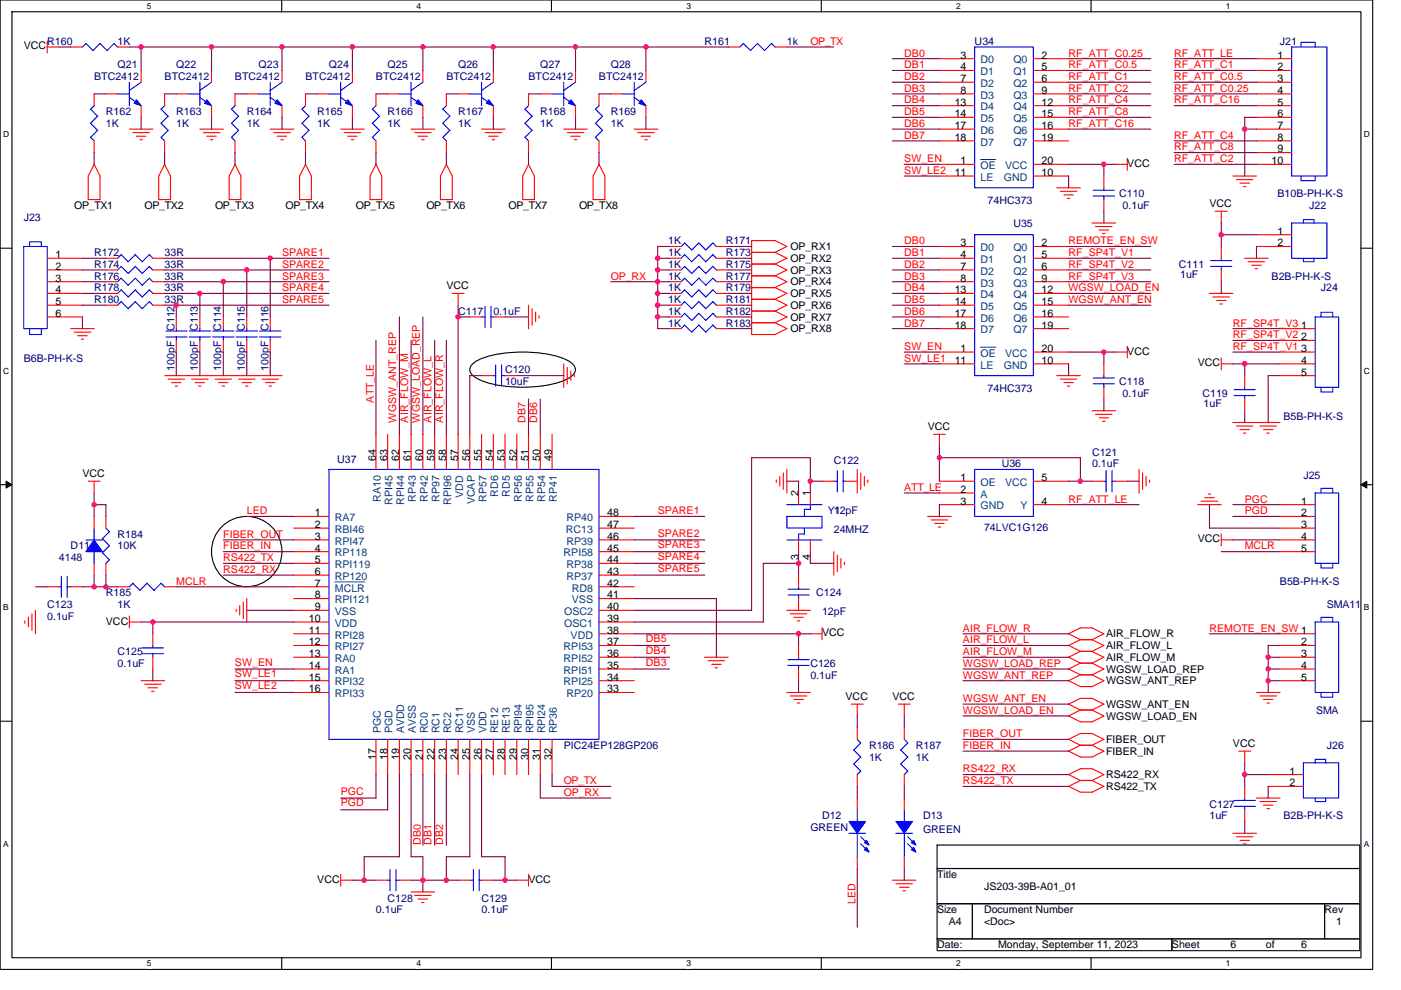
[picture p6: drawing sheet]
<svg xmlns="http://www.w3.org/2000/svg" width="297mm" height="210mm" viewBox="0 0 297 210" stroke-linecap="round" stroke-linejoin="round" font-family="sans-serif">
<defs><g id="words">
<g font-size="2.2">
<text x="5" y="10.5">VCC</text>
<text x="203.7" y="12.4">3</text>
<text x="203.7" y="14.9">4</text>
<text x="203.7" y="17.4">7</text>
<text x="220.8" y="12.4">2</text>
<text x="220.8" y="14.9">5</text>
<text x="220.8" y="17.4">6</text>
<text x="270.9" y="12.4">1</text>
<text x="270.9" y="14.9">2</text>
<text x="270.9" y="17.4">3</text>
<text x="202.4" y="22.4">13</text>
<text x="203.7" y="19.9">8</text>
<text x="220.8" y="19.9">9</text>
<text x="220.8" y="22.4">12</text>
<text x="270.9" y="19.9">4</text>
<text x="270.9" y="22.4">5</text>
<text x="202.4" y="24.9">14</text>
<text x="202.4" y="27.4">17</text>
<text x="202.4" y="29.9">18</text>
<text x="220.8" y="24.9">15</text>
<text x="220.8" y="27.4">16</text>
<text x="220.8" y="29.9">19</text>
<text x="270.9" y="24.9">6</text>
<text x="270.9" y="27.4">7</text>
<text x="270.9" y="29.9">8</text>
<text x="203.7" y="34.8">1</text>
<text x="220.8" y="34.8">20</text>
<text x="239" y="35.4">VCC</text>
<text x="269.6" y="34.8">10</text>
<text x="270.9" y="32.3">9</text>
<text x="202.4" y="37.3">11</text>
<text x="220.8" y="37.3">10</text>
<text x="15.7" y="44.4">OP_TX1</text>
<text x="30.7" y="44.4">OP_TX2</text>
<text x="45.6" y="44.4">OP_TX3</text>
<text x="60.5" y="44.4">OP_TX4</text>
<text x="75.5" y="44.4">OP_TX5</text>
<text x="90.4" y="44.4">OP_TX6</text>
<text x="107.8" y="44.4">OP_TX7</text>
<text x="122.8" y="44.4">OP_TX8</text>
<text x="256.4" y="43.9">VCC</text>
<text x="167.6" y="53.1">OP_RX1</text>
<text x="203.7" y="52.3">3</text>
<text x="220.8" y="52.3">2</text>
<text x="270.9" y="49.8">1</text>
<text x="270.9" y="52.3">2</text>
<text x="11.7" y="54.8">1</text>
<text x="11.7" y="57.2">2</text>
<text x="11.7" y="59.7">3</text>
<text x="167.6" y="55.6">OP_RX2</text>
<text x="167.6" y="58">OP_RX3</text>
<text x="203.7" y="54.8">4</text>
<text x="203.7" y="57.2">7</text>
<text x="203.7" y="59.7">8</text>
<text x="220.8" y="54.8">5</text>
<text x="220.8" y="57.2">6</text>
<text x="220.8" y="59.7">9</text>
<text x="11.7" y="62.2">4</text>
<text x="11.7" y="64.7">5</text>
<text x="94.6" y="61.3">VCC</text>
<text x="167.6" y="60.5">OP_RX4</text>
<text x="167.6" y="63">OP_RX5</text>
<text x="167.6" y="65.5">OP_RX6</text>
<text x="202.4" y="62.2">13</text>
<text x="202.4" y="64.7">14</text>
<text x="220.8" y="62.2">12</text>
<text x="220.8" y="64.7">15</text>
<text x="11.7" y="67.2">6</text>
<text x="167.6" y="68">OP_RX7</text>
<text x="167.6" y="70.5">OP_RX8</text>
<text x="202.4" y="67.2">17</text>
<text x="202.4" y="69.7">18</text>
<text x="220.8" y="67.2">16</text>
<text x="220.8" y="69.7">19</text>
<text x="275.9" y="69.7">1</text>
<text x="202.4" y="77.2">11</text>
<text x="203.7" y="74.7">1</text>
<text x="220.8" y="77.2">10</text>
<text x="220.8" y="74.7">20</text>
<text x="239" y="75.2">VCC</text>
<text x="254" y="77.7">VCC</text>
<text x="275.9" y="72.2">2</text>
<text x="275.9" y="74.7">3</text>
<text x="275.9" y="77.2">4</text>
<text x="275.9" y="79.7">5</text>
<text x="196.7" y="91.1">VCC</text>
<text x="17.5" y="101.1">VCC</text>
<text x="79.7" y="97.8" transform="rotate(-90 79.7 97.8)">64</text>
<text x="82.2" y="97.8" transform="rotate(-90 82.2 97.8)">63</text>
<text x="84.7" y="97.8" transform="rotate(-90 84.7 97.8)">62</text>
<text x="87.1" y="97.8" transform="rotate(-90 87.1 97.8)">61</text>
<text x="89.6" y="97.8" transform="rotate(-90 89.6 97.8)">60</text>
<text x="92.1" y="97.8" transform="rotate(-90 92.1 97.8)">59</text>
<text x="94.6" y="97.8" transform="rotate(-90 94.6 97.8)">58</text>
<text x="97.1" y="97.8" transform="rotate(-90 97.1 97.8)">57</text>
<text x="99.6" y="97.8" transform="rotate(-90 99.6 97.8)">56</text>
<text x="102.1" y="97.8" transform="rotate(-90 102.1 97.8)">55</text>
<text x="104.6" y="97.8" transform="rotate(-90 104.6 97.8)">54</text>
<text x="107.1" y="97.8" transform="rotate(-90 107.1 97.8)">53</text>
<text x="109.6" y="97.8" transform="rotate(-90 109.6 97.8)">52</text>
<text x="112" y="97.8" transform="rotate(-90 112 97.8)">51</text>
<text x="114.5" y="97.8" transform="rotate(-90 114.5 97.8)">50</text>
<text x="117" y="97.8" transform="rotate(-90 117 97.8)">49</text>
<text x="169.3" y="105.3" transform="rotate(-90 169.3 105.3)">2</text>
<text x="171.8" y="105.3" transform="rotate(-90 171.8 105.3)">1</text>
<text x="203.7" y="102">1</text>
<text x="203.7" y="104.5">2</text>
<text x="203.7" y="107">3</text>
<text x="220.8" y="107">4</text>
<text x="220.8" y="102">5</text>
<text x="275.9" y="107">1</text>
<text x="66.8" y="109.5">1</text>
<text x="66.8" y="112">2</text>
<text x="128.7" y="112">47</text>
<text x="128.7" y="109.5">48</text>
<text x="275.9" y="109.5">2</text>
<text x="275.9" y="112">3</text>
<text x="66.8" y="114.5">3</text>
<text x="66.8" y="117">4</text>
<text x="66.8" y="119.5">5</text>
<text x="128.7" y="119.5">44</text>
<text x="128.7" y="117">45</text>
<text x="128.7" y="114.5">46</text>
<text x="169.3" y="118.9" transform="rotate(-90 169.3 118.9)">3</text>
<text x="171.8" y="118.9" transform="rotate(-90 171.8 118.9)">4</text>
<text x="254" y="115">VCC</text>
<text x="275.9" y="114.5">4</text>
<text x="275.9" y="117">5</text>
<text x="66.8" y="122">6</text>
<text x="66.8" y="124.4">7</text>
<text x="128.7" y="124.4">42</text>
<text x="128.7" y="122">43</text>
<text x="65.5" y="131.9">10</text>
<text x="66.8" y="126.9">8</text>
<text x="66.8" y="129.4">9</text>
<text x="128.7" y="131.9">39</text>
<text x="128.7" y="129.4">40</text>
<text x="128.7" y="126.9">41</text>
<text x="22.5" y="132.5">VCC</text>
<text x="65.5" y="134.4">11</text>
<text x="65.5" y="136.9">12</text>
<text x="128.7" y="136.9">37</text>
<text x="128.7" y="134.4">38</text>
<text x="174.3" y="135">VCC</text>
<text x="234.5" y="135.2">AIR_FLOW_R</text>
<text x="234.5" y="137.7">AIR_FLOW_L</text>
<text x="275.9" y="136.9">2</text>
<text x="65.5" y="139.4">13</text>
<text x="65.5" y="141.9">14</text>
<text x="128.7" y="141.9">35</text>
<text x="128.7" y="139.4">36</text>
<text x="234.5" y="140.2">AIR_FLOW_M</text>
<text x="234.5" y="142.7">WGSW_LOAD_REP</text>
<text x="275.9" y="139.4">3</text>
<text x="275.9" y="141.9">4</text>
<text x="65.5" y="144.4">15</text>
<text x="65.5" y="146.9">16</text>
<text x="128.7" y="146.9">33</text>
<text x="128.7" y="144.4">34</text>
<text x="179.3" y="148.4">VCC</text>
<text x="189.2" y="148.4">VCC</text>
<text x="234.5" y="145.2">WGSW_ANT_REP</text>
<text x="275.9" y="144.4">5</text>
<text x="234.5" y="150.2">WGSW_ANT_EN</text>
<text x="234.5" y="152.6">WGSW_LOAD_EN</text>
<text x="79.7" y="161.2" transform="rotate(-90 79.7 161.2)">17</text>
<text x="82.2" y="161.2" transform="rotate(-90 82.2 161.2)">18</text>
<text x="84.7" y="161.2" transform="rotate(-90 84.7 161.2)">19</text>
<text x="87.1" y="161.2" transform="rotate(-90 87.1 161.2)">20</text>
<text x="89.6" y="161.2" transform="rotate(-90 89.6 161.2)">21</text>
<text x="92.1" y="161.2" transform="rotate(-90 92.1 161.2)">22</text>
<text x="94.6" y="161.2" transform="rotate(-90 94.6 161.2)">23</text>
<text x="97.1" y="161.2" transform="rotate(-90 97.1 161.2)">24</text>
<text x="99.6" y="161.2" transform="rotate(-90 99.6 161.2)">25</text>
<text x="102.1" y="161.2" transform="rotate(-90 102.1 161.2)">26</text>
<text x="104.6" y="161.2" transform="rotate(-90 104.6 161.2)">27</text>
<text x="107.1" y="161.2" transform="rotate(-90 107.1 161.2)">28</text>
<text x="109.6" y="161.2" transform="rotate(-90 109.6 161.2)">29</text>
<text x="112" y="161.2" transform="rotate(-90 112 161.2)">30</text>
<text x="114.5" y="161.2" transform="rotate(-90 114.5 161.2)">31</text>
<text x="117" y="161.2" transform="rotate(-90 117 161.2)">32</text>
<text x="234.5" y="157.6">FIBER_OUT</text>
<text x="234.5" y="160.1">FIBER_IN</text>
<text x="261.4" y="158.4">VCC</text>
<text x="234.5" y="165.1">RS422_RX</text>
<text x="234.5" y="167.6">RS422_TX</text>
<text x="273.4" y="164.3">1</text>
<text x="273.4" y="166.8">2</text>
<text x="67.3" y="187.2">VCC</text>
<text x="112.1" y="187.2">VCC</text>
<text x="198.7" y="186.2">Title</text>
<text x="208.6" y="188.7">JS203-39B-A01_01</text>
<text x="198.7" y="193.7">Size</text>
<text x="201.2" y="196.2">A4</text>
<text x="208.6" y="193.7">Document Number</text>
<text x="208.6" y="196.2">&lt;Doc&gt;</text>
<text x="280.8" y="193.7">Rev</text>
<text x="283.3" y="196.2">1</text>
<text x="198.7" y="201.2">Date:</text>
<text x="211.6" y="201.2">Monday, September 11, 2023</text>
<text x="248.5" y="201.2">Sheet</text>
<text x="260.9" y="201.2">6</text>
<text x="268.4" y="201.2">of</text>
<text x="275.8" y="201.2">6</text>
</g>
<g font-size="2.2" fill="#000080">
<text x="10" y="9.5">R160</text>
<text x="24.9" y="9.5">1K</text>
<text x="149.4" y="9.5">R161</text>
<text x="166.8" y="9.5">1k</text>
<text x="206.6" y="9.5">U34</text>
<text x="271.4" y="9.5">J21</text>
<text x="20" y="17">BTC2412</text>
<text x="24.9" y="14.5">Q21</text>
<text x="34.9" y="17">BTC2412</text>
<text x="37.4" y="14.5">Q22</text>
<text x="49.8" y="17">BTC2412</text>
<text x="54.8" y="14.5">Q23</text>
<text x="64.8" y="17">BTC2412</text>
<text x="69.7" y="14.5">Q24</text>
<text x="79.7" y="17">BTC2412</text>
<text x="82.2" y="14.5">Q25</text>
<text x="94.6" y="17">BTC2412</text>
<text x="97.1" y="14.5">Q26</text>
<text x="112.1" y="17">BTC2412</text>
<text x="114.6" y="14.5">Q27</text>
<text x="127" y="17">BTC2412</text>
<text x="129.5" y="14.5">Q28</text>
<text x="22.5" y="24.4">R162</text>
<text x="22.5" y="26.9">1K</text>
<text x="37.4" y="24.4">R163</text>
<text x="37.4" y="26.9">1K</text>
<text x="52.3" y="24.4">R164</text>
<text x="52.3" y="26.9">1K</text>
<text x="67.3" y="24.4">R165</text>
<text x="67.3" y="26.9">1K</text>
<text x="82.2" y="24.4">R166</text>
<text x="82.2" y="26.9">1K</text>
<text x="97.1" y="24.4">R167</text>
<text x="97.1" y="26.9">1K</text>
<text x="114.6" y="24.4">R168</text>
<text x="114.6" y="26.9">1K</text>
<text x="129.5" y="24.4">R169</text>
<text x="129.5" y="26.9">1K</text>
<text x="237.3" y="41.9">C110</text>
<text x="270.9" y="41.9">B10B-PH-K-S</text>
<text x="5" y="46.8">J23</text>
<text x="209.4" y="43.4">74HC373</text>
<text x="238" y="44.4">0.1uF</text>
<text x="277.6" y="44.4">J22</text>
<text x="141.7" y="51.8">1K</text>
<text x="153.9" y="51.8">R171</text>
<text x="214.9" y="48.1">U35</text>
<text x="20" y="59.3">R176</text>
<text x="20" y="56.8">R174</text>
<text x="20" y="54.3">R172</text>
<text x="34.9" y="59.3">33R</text>
<text x="34.9" y="56.8">33R</text>
<text x="34.9" y="54.3">33R</text>
<text x="141.7" y="59.3">1K</text>
<text x="141.7" y="56.8">1K</text>
<text x="141.7" y="54.3">1K</text>
<text x="153.9" y="59.3">R177</text>
<text x="153.9" y="56.8">R175</text>
<text x="153.9" y="54.3">R173</text>
<text x="250" y="56.8">C111</text>
<text x="250.2" y="59">1uF</text>
<text x="269.6" y="59.3">B2B-PH-K-S</text>
<text x="20" y="61.8">R178</text>
<text x="20" y="64.3">R180</text>
<text x="34.9" y="61.8">33R</text>
<text x="34.9" y="64.3">33R</text>
<text x="141.7" y="64.3">1K</text>
<text x="141.7" y="61.8">1K</text>
<text x="153.9" y="64.3">R181</text>
<text x="153.9" y="61.8">R179</text>
<text x="280.1" y="61.8">J24</text>
<text x="37" y="70.2" transform="rotate(-90 37 70.2)">C112</text>
<text x="41.9" y="70.2" transform="rotate(-90 41.9 70.2)">C113</text>
<text x="46.9" y="70.2" transform="rotate(-90 46.9 70.2)">C114</text>
<text x="51.9" y="70.2" transform="rotate(-90 51.9 70.2)">C115</text>
<text x="56.9" y="70.2" transform="rotate(-90 56.9 70.2)">C116</text>
<text x="97.1" y="66.8">C117</text>
<text x="104.6" y="66.8">0.1uF</text>
<text x="141.7" y="69.3">1K</text>
<text x="141.7" y="66.8">1K</text>
<text x="153.9" y="69.3">R183</text>
<text x="153.9" y="66.8">R182</text>
<text x="5" y="76.7">B6B-PH-K-S</text>
<text x="37" y="78.7" transform="rotate(-90 37 78.7)">100pF</text>
<text x="41.9" y="78.7" transform="rotate(-90 41.9 78.7)">100pF</text>
<text x="46.9" y="78.7" transform="rotate(-90 46.9 78.7)">100pF</text>
<text x="51.9" y="78.7" transform="rotate(-90 51.9 78.7)">100pF</text>
<text x="56.9" y="78.7" transform="rotate(-90 56.9 78.7)">100pF</text>
<text x="107.1" y="79.2">C120</text>
<text x="107.1" y="81.7">10uF</text>
<text x="209.4" y="83.2">74HC373</text>
<text x="237.3" y="81.7">C118</text>
<text x="238" y="84.2">0.1uF</text>
<text x="254.9" y="84.2">C119</text>
<text x="255.2" y="86.4">1uF</text>
<text x="272.1" y="89.2">B5B-PH-K-S</text>
<text x="71.5" y="98.1">U37</text>
<text x="176.8" y="98.4">C122</text>
<text x="212.4" y="99.1">U36</text>
<text x="231.5" y="96.6">C121</text>
<text x="231.5" y="99.1">0.1uF</text>
<text x="276.3" y="101.6">J25</text>
<text x="175.5" y="109.1">Y1</text>
<text x="176.8" y="113.1">24MHZ</text>
<text x="176.8" y="109.1">12pF</text>
<text x="208.6" y="112.6">74LVC1G126</text>
<text x="12.5" y="119">4148</text>
<text x="15" y="116.5">D11</text>
<text x="24.9" y="114">R184</text>
<text x="24.9" y="116.5">10K</text>
<text x="271.4" y="124">B5B-PH-K-S</text>
<text x="10" y="129">C123</text>
<text x="10" y="131.5">0.1uF</text>
<text x="22.5" y="126.5">R185</text>
<text x="24.9" y="129">1K</text>
<text x="173.1" y="126.5">C124</text>
<text x="174.3" y="130.5">12pF</text>
<text x="281.3" y="129">SMA11</text>
<text x="24.9" y="138.9">C125</text>
<text x="24.9" y="141.4">0.1uF</text>
<text x="171.8" y="141.4">C126</text>
<text x="171.8" y="143.9">0.1uF</text>
<text x="279.1" y="151.4">SMA</text>
<text x="119.5" y="158.9">PIC24EP128GP206</text>
<text x="184.3" y="158.9">R186</text>
<text x="184.3" y="161.4">1K</text>
<text x="194.2" y="158.9">R187</text>
<text x="194.2" y="161.4">1K</text>
<text x="281.3" y="158.9">J26</text>
<text x="174.3" y="173.8">D12</text>
<text x="195.7" y="173.8">D13</text>
<text x="256.4" y="171.3">C127</text>
<text x="256.4" y="173.8">1uF</text>
<text x="272.1" y="173.8">B2B-PH-K-S</text>
<text x="171.8" y="176.3">GREEN</text>
<text x="195.7" y="176.8">GREEN</text>
<text x="82.2" y="191.2">C128</text>
<text x="102.1" y="191.2">C129</text>
<text x="79.7" y="193.7">0.1uF</text>
<text x="102.1" y="193.7">0.1uF</text>
</g>
<g font-size="2.2" fill="#f00">
<text x="171.8" y="9.5">OP_TX</text>
<text x="191.7" y="12">DB0</text>
<text x="191.7" y="14.5">DB1</text>
<text x="191.7" y="17">DB2</text>
<text x="226.6" y="12">RF_ATT_C0.25</text>
<text x="226.6" y="14.5">RF_ATT_C0.5</text>
<text x="226.6" y="17">RF_ATT_C1</text>
<text x="249" y="12">RF_ATT_LE</text>
<text x="249" y="14.5">RF_ATT_C1</text>
<text x="249" y="17">RF_ATT_C0.5</text>
<text x="191.7" y="19.5">DB3</text>
<text x="191.7" y="21.9">DB4</text>
<text x="226.6" y="19.5">RF_ATT_C2</text>
<text x="226.6" y="21.9">RF_ATT_C4</text>
<text x="249" y="19.5">RF_ATT_C0.25</text>
<text x="249" y="21.9">RF_ATT_C16</text>
<text x="191.7" y="24.4">DB5</text>
<text x="191.7" y="26.9">DB6</text>
<text x="191.7" y="29.4">DB7</text>
<text x="226.6" y="24.4">RF_ATT_C8</text>
<text x="226.6" y="26.9">RF_ATT_C16</text>
<text x="249" y="29.4">RF_ATT_C4</text>
<text x="191.7" y="34.4">SW_EN</text>
<text x="249" y="34.4">RF_ATT_C2</text>
<text x="249" y="31.9">RF_ATT_C8</text>
<text x="191.7" y="36.9">SW_LE2</text>
<text x="191.7" y="51.8">DB0</text>
<text x="226.6" y="51.8">REMOTE_EN_SW</text>
<text x="59.8" y="56.8">SPARE2</text>
<text x="59.8" y="54.3">SPARE1</text>
<text x="59.8" y="59.3">SPARE3</text>
<text x="129.5" y="59.3">OP_RX</text>
<text x="191.7" y="59.3">DB3</text>
<text x="191.7" y="54.3">DB1</text>
<text x="191.7" y="56.8">DB2</text>
<text x="226.6" y="59.3">RF_SP4T_V3</text>
<text x="226.6" y="54.3">RF_SP4T_V1</text>
<text x="226.6" y="56.8">RF_SP4T_V2</text>
<text x="59.8" y="61.8">SPARE4</text>
<text x="59.8" y="64.3">SPARE5</text>
<text x="191.7" y="61.8">DB4</text>
<text x="191.7" y="64.3">DB5</text>
<text x="226.6" y="61.8">WGSW_LOAD_EN</text>
<text x="226.6" y="64.3">WGSW_ANT_EN</text>
<text x="191.7" y="66.8">DB6</text>
<text x="191.7" y="69.3">DB7</text>
<text x="261.4" y="69.3">RF_SP4T_V3</text>
<text x="261.4" y="71.7">RF_SP4T_V2</text>
<text x="191.7" y="74.2">SW_EN</text>
<text x="191.7" y="76.7">SW_LE1</text>
<text x="261.4" y="74.2">RF_SP4T_V1</text>
<text x="79.3" y="85.4" transform="rotate(-90 79.3 85.4)">ATT_LE</text>
<text x="84" y="89.6" transform="rotate(-90 84 89.6)">WGSW_ANT_REP</text>
<text x="86.5" y="89.6" transform="rotate(-90 86.5 89.6)">AIR_FLOW_M</text>
<text x="89" y="89.6" transform="rotate(-90 89 89.6)">WGSW_LOAD_REP</text>
<text x="91.5" y="89.6" transform="rotate(-90 91.5 89.6)">AIR_FLOW_L</text>
<text x="94" y="89.6" transform="rotate(-90 94 89.6)">AIR_FLOW_R</text>
<text x="111.4" y="89.6" transform="rotate(-90 111.4 89.6)">DB7</text>
<text x="113.9" y="89.6" transform="rotate(-90 113.9 89.6)">DB6</text>
<text x="191.7" y="104.1">ATT_LE</text>
<text x="226.6" y="106.6">RF_ATT_LE</text>
<text x="263.9" y="106.6">PGC</text>
<text x="52.3" y="109.1">LED</text>
<text x="139.4" y="113.8">SPARE2</text>
<text x="139.4" y="109.1">SPARE1</text>
<text x="263.9" y="109.1">PGD</text>
<text x="47.3" y="116.5">FIBER_IN</text>
<text x="47.3" y="119">RS422_TX</text>
<text x="47.3" y="114">FIBER_OUT</text>
<text x="139.4" y="118.8">SPARE4</text>
<text x="139.4" y="116.3">SPARE3</text>
<text x="263.9" y="116.5">MCLR</text>
<text x="37.4" y="124">MCLR</text>
<text x="47.3" y="121.5">RS422_RX</text>
<text x="139.4" y="121.3">SPARE5</text>
<text x="136.9" y="136.2">DB5</text>
<text x="204.2" y="134">AIR_FLOW_R</text>
<text x="204.2" y="136.5">AIR_FLOW_L</text>
<text x="256.4" y="134">REMOTE_EN_SW 1</text>
<text x="49.8" y="143.7">SW_LE1</text>
<text x="49.8" y="141.2">SW_EN</text>
<text x="136.9" y="138.7">DB4</text>
<text x="136.9" y="141.2">DB3</text>
<text x="204.2" y="138.9">AIR_FLOW_M</text>
<text x="204.2" y="141.4">WGSW_LOAD_REP</text>
<text x="204.2" y="143.9">WGSW_ANT_REP</text>
<text x="49.8" y="146.2">SW_LE2</text>
<text x="204.2" y="148.9">WGSW_ANT_EN</text>
<text x="204.2" y="151.4">WGSW_LOAD_EN</text>
<text x="204.2" y="156.4">FIBER_OUT</text>
<text x="204.2" y="158.9">FIBER_IN</text>
<text x="119.5" y="166.3">OP_TX</text>
<text x="204.2" y="163.8">RS422_RX</text>
<text x="204.2" y="166.3">RS422_TX</text>
<text x="72.2" y="171">PGD</text>
<text x="72.2" y="168.6">PGC</text>
<text x="119.5" y="168.8">OP_RX</text>
<text x="89.2" y="179.2" transform="rotate(-90 89.2 179.2)">DB0</text>
<text x="91.5" y="179.2" transform="rotate(-90 91.5 179.2)">DB1</text>
<text x="94" y="179.2" transform="rotate(-90 94 179.2)">DB2</text>
<text x="181.4" y="191.7" transform="rotate(-90 181.4 191.7)">LED</text>
</g>
<g font-size="2.2" fill="#004080">
<text x="207.9" y="13.5">D0</text>
<text x="207.9" y="16">D1</text>
<text x="214.9" y="16">Q1</text>
<text x="214.9" y="13.5">Q0</text>
<text x="207.9" y="18.5">D2</text>
<text x="207.9" y="20.9">D3</text>
<text x="207.9" y="23.4">D4</text>
<text x="214.9" y="20.9">Q3</text>
<text x="214.9" y="18.5">Q2</text>
<text x="214.9" y="23.4">Q4</text>
<text x="207.9" y="25.9">D5</text>
<text x="207.9" y="28.4">D6</text>
<text x="214.9" y="25.9">Q5</text>
<text x="214.9" y="28.4">Q6</text>
<text x="207.9" y="30.9">D7</text>
<text x="207.9" y="35.9">OE</text>
<text x="213.1" y="35.9">VCC</text>
<text x="214.9" y="30.9">Q7</text>
<text x="207.9" y="38.4">LE</text>
<text x="212.8" y="38.4">GND</text>
<text x="207.9" y="53.3">D0</text>
<text x="214.9" y="53.3">Q0</text>
<text x="207.9" y="55.8">D1</text>
<text x="207.9" y="58.3">D2</text>
<text x="214.9" y="55.8">Q1</text>
<text x="214.9" y="58.3">Q2</text>
<text x="207.9" y="60.8">D3</text>
<text x="207.9" y="63.2">D4</text>
<text x="207.9" y="65.7">D5</text>
<text x="214.9" y="60.8">Q3</text>
<text x="214.9" y="65.7">Q5</text>
<text x="214.9" y="63.2">Q4</text>
<text x="207.9" y="68.2">D6</text>
<text x="207.9" y="70.7">D7</text>
<text x="214.9" y="70.7">Q7</text>
<text x="214.9" y="68.2">Q6</text>
<text x="207.9" y="75.7">OE</text>
<text x="213.1" y="75.7">VCC</text>
<text x="207.9" y="78.2">LE</text>
<text x="212.8" y="78.2">GND</text>
<text x="80.7" y="106.4" transform="rotate(-90 80.7 106.4)">RA10</text>
<text x="83.2" y="107.1" transform="rotate(-90 83.2 107.1)">RPI45</text>
<text x="85.7" y="107.1" transform="rotate(-90 85.7 107.1)">RPI44</text>
<text x="88.2" y="106.4" transform="rotate(-90 88.2 106.4)">RP43</text>
<text x="90.7" y="106.4" transform="rotate(-90 90.7 106.4)">RP42</text>
<text x="93.2" y="106.4" transform="rotate(-90 93.2 106.4)">RP97</text>
<text x="95.7" y="107.1" transform="rotate(-90 95.7 107.1)">RPI96</text>
<text x="98.2" y="105.6" transform="rotate(-90 98.2 105.6)">VDD</text>
<text x="100.6" y="107" transform="rotate(-90 100.6 107)">VCAP</text>
<text x="103.1" y="106.4" transform="rotate(-90 103.1 106.4)">RP57</text>
<text x="105.6" y="105.3" transform="rotate(-90 105.6 105.3)">RD6</text>
<text x="108.1" y="105.3" transform="rotate(-90 108.1 105.3)">RD5</text>
<text x="110.6" y="106.4" transform="rotate(-90 110.6 106.4)">RP56</text>
<text x="113.1" y="106.4" transform="rotate(-90 113.1 106.4)">RP55</text>
<text x="115.6" y="106.4" transform="rotate(-90 115.6 106.4)">RP54</text>
<text x="118.1" y="106.4" transform="rotate(-90 118.1 106.4)">RP41</text>
<text x="207.9" y="103.1">OE</text>
<text x="207.9" y="105.6">A</text>
<text x="213.1" y="103.1">VCC</text>
<text x="71" y="110.6">RA7</text>
<text x="71" y="113">RBI46</text>
<text x="120" y="113">RC13</text>
<text x="120.1" y="110.6">RP40</text>
<text x="207.9" y="108.1">GND</text>
<text x="216.4" y="108.1">Y</text>
<text x="71" y="115.5">RPI47</text>
<text x="71" y="118">RP118</text>
<text x="119.5" y="118">RPI58</text>
<text x="120.1" y="115.5">RP39</text>
<text x="71" y="120.5">RPI119</text>
<text x="71" y="123">RP120</text>
<text x="71" y="125.5">MCLR</text>
<text x="120.1" y="123">RP37</text>
<text x="120.1" y="120.5">RP38</text>
<text x="121.2" y="125.5">RD8</text>
<text x="71" y="128">RPI121</text>
<text x="71" y="130.5">VSS</text>
<text x="119.6" y="130.5">OSC2</text>
<text x="121.2" y="128">VSS</text>
<text x="71" y="132.9">VDD</text>
<text x="71" y="135.4">RPI28</text>
<text x="71" y="137.9">RPI27</text>
<text x="119.5" y="137.9">RPI53</text>
<text x="119.6" y="132.9">OSC1</text>
<text x="121" y="135.4">VDD</text>
<text x="71" y="140.4">RA0</text>
<text x="71" y="142.9">RA1</text>
<text x="119.5" y="142.9">RPI51</text>
<text x="119.5" y="140.4">RPI52</text>
<text x="71" y="145.4">RPI32</text>
<text x="71" y="147.9">RPI33</text>
<text x="119.5" y="145.4">RPI25</text>
<text x="120.1" y="147.9">RP20</text>
<text x="80.7" y="155.6" transform="rotate(-90 80.7 155.6)">PGC</text>
<text x="83.2" y="155.6" transform="rotate(-90 83.2 155.6)">PGD</text>
<text x="85.7" y="155.6" transform="rotate(-90 85.7 155.6)">AVDD</text>
<text x="88.2" y="155.6" transform="rotate(-90 88.2 155.6)">AVSS</text>
<text x="90.7" y="155.6" transform="rotate(-90 90.7 155.6)">RC0</text>
<text x="93.2" y="155.6" transform="rotate(-90 93.2 155.6)">RC1</text>
<text x="95.7" y="155.6" transform="rotate(-90 95.7 155.6)">RC2</text>
<text x="98.2" y="155.6" transform="rotate(-90 98.2 155.6)">RC11</text>
<text x="100.6" y="155.6" transform="rotate(-90 100.6 155.6)">VSS</text>
<text x="103.1" y="155.6" transform="rotate(-90 103.1 155.6)">VDD</text>
<text x="105.6" y="155.6" transform="rotate(-90 105.6 155.6)">RE12</text>
<text x="108.1" y="155.6" transform="rotate(-90 108.1 155.6)">RE13</text>
<text x="110.6" y="155.6" transform="rotate(-90 110.6 155.6)">RPI94</text>
<text x="113.1" y="155.6" transform="rotate(-90 113.1 155.6)">RPI95</text>
<text x="115.6" y="155.6" transform="rotate(-90 115.6 155.6)">RPI24</text>
<text x="118.1" y="155.6" transform="rotate(-90 118.1 155.6)">RP36</text>
</g>
<g font-size="1.8">
<text x="31.1" y="1.8">5</text>
<text x="88.3" y="1.8">4</text>
<text x="145.5" y="1.8">3</text>
<text x="202.7" y="1.8">2</text>
<text x="259.9" y="1.8">1</text>
<text x=".7" y="29.1">D</text>
<text x="289.2" y="29.1">D</text>
<text x=".7" y="79.3">C</text>
<text x="289.2" y="79.3">C</text>
<text x=".7" y="129.5">B</text>
<text x="289.2" y="129.5">B</text>
<text x=".7" y="179.6">A</text>
<text x="289.2" y="179.6">A</text>
<text x="31.1" y="205">5</text>
<text x="88.3" y="205">4</text>
<text x="145.5" y="205">3</text>
<text x="202.7" y="205">2</text>
<text x="259.9" y="205">1</text>
</g>
</g></defs>
<path d="M0 0h291v205.6h-291zM2.5 2.5h286v200.6h-286z" fill="none" stroke="#000" stroke-width=".23"/>
<g fill="#fff">
<path d="M31.1 .3h1v1.9h-1z"/>
<path d="M31.1 203.4h1v2h-1z"/>
</g>
<path d="M59.7 0v2.5M59.7 203.1v2.5" fill="none" stroke="#000" stroke-width=".23"/>
<g fill="#fff">
<path d="M88.3 .3h1v1.9h-1z"/>
<path d="M88.3 203.4h1v2h-1z"/>
</g>
<path d="M116.9 0v2.5M116.9 203.1v2.5" fill="none" stroke="#000" stroke-width=".23"/>
<g fill="#fff">
<path d="M145.5 .3h1v1.9h-1z"/>
<path d="M145.5 203.4h1v2h-1z"/>
</g>
<path d="M174.1 0v2.5M174.1 203.1v2.5" fill="none" stroke="#000" stroke-width=".23"/>
<g fill="#fff">
<path d="M202.7 .3h1v1.9h-1z"/>
<path d="M202.7 203.4h1v2h-1z"/>
</g>
<path d="M231.3 0v2.5M231.3 203.1v2.5" fill="none" stroke="#000" stroke-width=".23"/>
<g fill="#fff">
<path d="M259.9 .3h1v1.9h-1z"/>
<path d="M259.9 203.4h1v2h-1z"/>
<path d="M.7 27.6h1.3v1.9h-1.3z"/>
<path d="M289.2 27.6h1.3v1.9h-1.3z"/>
<path d="M.7 77.7h1.3v2h-1.3z"/>
<path d="M289.2 77.7h1.3v2h-1.3z"/>
</g>
<path d="M0 52.6h2.5M288.5 52.6h2.5" fill="none" stroke="#000" stroke-width=".23"/>
<g fill="#fff">
<path d="M.7 127.9h1.2v2h-1.2z"/>
<path d="M289.2 127.9h1.2v2h-1.2z"/>
</g>
<path d="M0 102.8h2.5M288.5 102.8h2.5" fill="none" stroke="#000" stroke-width=".23"/>
<path d="M1.3 102.1l1.2 .7-1.2 .7zM288.5 102.8l1.3-.7v1.4z" fill="#000" stroke="#000" stroke-width=".21"/>
<g fill="#fff">
<path d="M.7 178h1.2v2h-1.2z"/>
<path d="M289.2 178h1.2v2h-1.2z"/>
</g>
<g fill="none" stroke="#000" stroke-width=".23">
<path d="M100 77.4a9.3 9.3 0 0 1 5.1-2.2 28.9 28.9 0 0 1 14.6 .9 3.3 3.3 0 0 1 2.3 2.3 2.44 2.44 0 0 1-1.5 1.9 25.1 25.1 0 0 1-14.1 1.5l-1.3-.2a9.4 9.4 0 0 1-5.1-2.2 1.43 1.43 0 0 1 0-2zM0 153h2.5M288.5 153h2.5M198.7 179.2h89.6v5h-89.6zM198.7 184.2h89.6v7.5h-89.6zM198.7 191.7h7.5v7.4h-7.5zM198.7 199.1h49.8v2.5h-49.8zM206.2 191.7h74.6v7.4h-74.6zM248.5 199.1h39.8v2.5h-39.8zM280.8 191.7h7.5v7.4h-7.5z"/>
<circle cx="52.3" cy="117" r="7.5"/>
</g>
<g fill="none" stroke="#f00" stroke-width=".23">
<path d="M10 10h2.5M10 8.7v2.5M15 10h2.5M20 19.9v2.5M22.5 19.9h2.4M24.9 10h2.5M29.9 14.9v2.5M34.9 19.9v2.5M37.4 19.9h2.5M44.8 14.9v2.5M49.8 19.9v2.5M52.3 19.9h2.5"/>
<path d="M59.8 14.9v2.5M64.8 19.9v2.5M67.3 19.9h2.4M74.7 14.9v2.5M79.7 19.9v2.5M82.2 19.9h2.5M89.7 14.9v2.5M94.6 19.9v2.5M97.1 19.9h2.5M104.6 14.9v2.5M112.1 19.9v2.5M114.6 19.9h2.4"/>
<path d="M122 14.9v2.5M127 19.9v2.5M129.5 19.9h2.5M136.9 14.9v2.5M154.4 10h2.5M164.3 10h2.5M199.2 19.9h7.4M199.2 12.4h7.4M199.2 14.9h7.4M199.2 17.4h7.4M219.1 19.9h7.5M219.1 12.4h7.5"/>
<path d="M219.1 14.9h7.5M219.1 17.4h7.5M266.4 19.9h7.5M266.4 12.4h7.5M266.4 14.9h7.5M266.4 17.4h7.5M20 34.9l1.2 2.5M20 29.9v2.5M20 34.8l-1.3 2.5v5l2.5 .1v-5.1M27.4 27.4h5M28.2 28.1h3.5M28.9 28.9h2"/>
<path d="M29.7 29.6h.5M29.9 22.4v2.5M34.9 29.9v2.5M34.9 34.9l1.3 2.5M34.9 34.8l-1.2 2.5v5M36.1 37.3v5h-2.5M42.4 27.4h5M43.1 28.1h3.5M43.8 28.9h2M44.6 29.6h.5M44.8 22.4v2.5M49.8 29.9v2.5"/>
<path d="M49.8 34.9l1.3 2.5M49.8 34.8l-1.2 2.5v5M51.1 37.3v5h-2.5M57.3 27.4h5M58 28.1h3.5M58.8 28.9h2M59.5 29.6h.6M59.8 22.4v2.5M64.8 29.9v2.5M64.8 34.9l1.2 2.5M64.8 34.8l-1.3 2.5v5h2.5v-5M72.2 27.4h5"/>
<path d="M73 28.1h3.5M73.7 28.9h2M74.5 29.6h.5M74.7 22.4v2.5M79.7 29.9v2.5M79.7 34.9l1.3 2.5M79.7 34.8l-1.2 2.5-.1 5h2.5v-5M87.2 27.4h5M87.9 28.1h3.5M88.6 28.9h2.1M89.4 29.6h.5M89.7 22.4v2.5"/>
<path d="M94.6 29.9v2.5M94.6 34.9l1.3 2.5M94.7 34.8l-1.3 2.5v5M95.9 37.3v5h-2.5M102.1 27.4h5M102.8 28.1h3.6M103.6 28.9h2M104.3 29.6h.6M104.6 22.4v2.5M112.1 29.9v2.5M112.1 34.9l1.2 2.5M112.1 34.8l-1.3 2.5v5"/>
<path d="M113.3 37.3v5h-2.5M119.5 27.4h5M120.3 28.1h3.5M121 28.9h2M121.8 29.6h.5M122 22.4v2.5M127 29.9v2.5M127 34.9l1.3 2.5M127 34.8l-1.3 2.5v5h2.5v-5M134.5 27.4h5M135.2 28.1h3.5M135.9 28.9h2"/>
<path d="M136.7 29.6h.5M136.9 22.4v2.5M199.2 27.4h7.4M199.2 34.9h7.4M199.2 37.3h7.4M199.2 22.4h7.4M199.2 24.9h7.4M199.2 29.9h7.4M219.1 27.4h7.5M219.1 34.9h7.5M219.1 37.3h7.5M219.1 22.4h7.5"/>
<path d="M219.1 24.9h7.5M219.1 29.9h7.5M224 39.8h5.1M234 37.3v2.5M236.5 34.9h2.5M239 33.6v2.5M261.4 37.3h5M262.1 38.1h3.5M262.9 38.8h2M263.6 39.6h.6M266.4 27.4h7.5M266.4 34.9h7.5"/>
<path d="M266.4 22.4h7.5M266.4 24.9h7.5M266.4 29.9h7.5M266.4 32.4h7.5M10 54.8h7.5M10 59.8h7.5M10 57.3h7.5M22.5 54.8h2.4M22.5 59.8h2.4M22.5 57.3h2.4M32.4 54.8h2.5M32.4 59.8h2.5"/>
<path d="M32.4 57.3h2.5M141.9 54.8h2.5M141.9 59.8h2.5M141.9 57.3h2.5M141.9 52.3h2.5M151.9 54.8h2.5M151.9 59.8h2.5M151.9 57.3h2.5M151.9 52.3h2.5M159.3 51h5M159.3 53.5h5.1M159.3 56h5.1"/>
<path d="M159.3 58.5h5.1M159.4 51v20h5M164.3 51l2.5 1.3M164.3 56l2.5 1.3M164.3 58.5l2.5 1.3M166.9 52.3l-2.6 1.2 2.5 1.3M166.9 54.8l-2.6 1.2M166.9 57.2l-2.6 1.3M166.9 59.7l-2.6 1.3M199.2 54.8h7.4M199.2 59.8h7.4M199.2 57.3h7.4"/>
<path d="M199.2 52.3h7.4M219.1 54.8h7.5M219.1 59.8h7.5M219.1 57.3h7.5M219.1 52.3h7.5M224.8 40.6h3.5M225.6 41.3h2M226.3 42.1h.5M231.5 47.3h5M232.3 48h3.5M233 48.8h2.1M233.8 49.6h.5"/>
<path d="M234 42.3v2.5M257.7 44.8h2.5M258.9 52.3v2.5M258.9 57.3v2.5M258.9 44.8v2.5M263.9 54.8h5M264.6 55.5h3.5M265.4 56.3h2M266.1 57h.5M266.4 49.8h7.5M266.4 52.3h7.5M10 62.2h7.5"/>
<path d="M10 64.7h7.5M10 67.2h7.5M15 69.7h5M15.7 70.4h3.5M16.5 71.2h2M17.2 71.9h.5M22.5 62.2h2.4M22.5 64.7h2.4M32.4 62.2h2.5M32.4 64.7h2.5M34.9 79.7h24.9M37.4 67.2v2.5"/>
<path d="M37.4 72.2v2.5M42.4 67.2v2.5M42.4 72.2v2.5M47.3 67.2v2.5M47.3 72.2v2.5M52.3 67.2v2.5M52.3 72.2v2.5M57.3 67.2v2.5M57.3 72.2v2.5M95.9 62.2h2.5M97.1 62.2v2.5M99.6 67.2h2.5"/>
<path d="M102.1 79.7h2.5M104.6 67.2h2.5M107.1 79.7h2.5M112.1 64.7v5M112.8 65.5v3.5M113.6 66.2v2M114.3 67v.5M119.5 77.2v5M120.3 77.9v3.5M121 78.7v2M121.8 79.4v.5M141.9 62.2h2.5"/>
<path d="M141.9 69.7h2.5M141.9 64.7h2.5M141.9 67.2h2.5M151.9 62.2h2.5M151.9 69.7h2.5M151.9 64.7h2.5M151.9 67.2h2.5M159.3 61h5.1M159.3 63.5h5.1M159.3 66h5.1M159.3 68.5h5.1M164.3 61l2.5 1.2"/>
<path d="M164.3 63.5l2.5 1.2M164.3 66l2.5 1.2M166.9 62.2l-2.6 1.3M166.9 64.7l-2.6 1.3M166.9 67.2l-2.6 1.3 2.5 1.2M166.9 69.7l-2.6 1.3M199.2 62.2h7.4M199.2 69.7h7.4M199.2 74.7h7.4M199.2 77.2h7.4M199.2 64.7h7.4M199.2 67.2h7.4"/>
<path d="M219.1 62.2h7.5M219.1 69.7h7.5M219.1 74.7h7.5M219.1 77.2h7.5M219.1 64.7h7.5M219.1 67.2h7.5M224 79.7h5.1M234 77.2v2.5M236.5 74.7h2.5M239 73.4v2.5M256.4 62.2h5M257.2 63h3.5"/>
<path d="M257.9 63.7h2M258.7 64.5h.5M258.9 75.9v2.5M258.9 77.2h2.5M263.9 79.7v2.4M271.4 69.7h7.4M271.4 74.7h7.4M271.4 77.2h7.4M271.4 79.7h7.4M271.4 72.2h7.4M35.6 80.4h3.6M36.4 81.2h2"/>
<path d="M37.1 81.9h.6M40.6 80.4h3.5M41.4 81.2h2M42.1 81.9h.5M45.6 80.4h3.5M46.3 81.2h2M47.1 81.9h.5M50.6 80.4h3.5M51.3 81.2h2M52.1 81.9h.5M55.6 80.4h3.5M56.3 81.2h2"/>
<path d="M57 81.9h.6M79.7 92.1v7.5M82.2 92.1v7.5M84.7 92.1v7.5M87.2 92.1v7.5M89.7 92.1v7.5M92.2 92.1v7.5M94.6 92.1v7.5M97.1 92.1v7.5M99.6 92.1v7.5M102.1 92.1v7.5M104.6 92.1v7.5"/>
<path d="M107.1 92.1v7.5M109.6 92.1v7.5M112.1 92.1v7.5M114.6 92.1v7.5M117 92.1v7.5M166.8 99.5v5.1M181.8 99.6v5M197.9 92.1h2.5M199.2 92.1v2.5M224.8 80.4h3.5M225.6 81.2h2M226.3 81.9h.5"/>
<path d="M231.5 87.1h5M232.3 87.9h3.5M233 88.6h2.1M233.8 89.4h.5M234 82.1v2.5M241.5 99.6v5M261.4 89.6h10M262.1 90.4h3.5M262.9 91.1h2M263.6 91.9h.6M263.9 84.6v2.5M267.1 90.4h3.5"/>
<path d="M267.9 91.1h2M268.6 91.9h.5M18.7 102.1h2.5M20 102.1v2.5M20 109.5v2.5M20 119.5v2.5M22.5 109.5v2.5M22.5 119.5v2.5M62.3 109.5h7.4M62.3 114.5h7.4M62.3 112h7.4M62.3 117h7.4"/>
<path d="M62.3 119.5h7.4M127 109.5h7.5M127 114.5h7.5M127 112h7.5M127 117h7.5M127 119.5h7.5M164.6 101.8v.5M165.3 101.1v2M166.1 100.3v3.5M169.3 104.6v2.4M169.3 114.5v2.5M171.8 104.6v2.4"/>
<path d="M171.8 114.5v2.5M174.3 102.1h2.5M176.8 117v5M177.5 117.8v3.5M178.3 118.5v2M179 119.2v.6M179.3 102.1h2.5M182.5 100.3v3.5M183.3 101v2.1M184 101.8v.5M196.7 109.5h5M197.4 110.3h3.5"/>
<path d="M198.2 111h2M198.9 111.8h.5M199.2 107h7.4M199.2 102.1h7.4M199.2 104.6h7.4M219.1 107h7.5M219.1 102.1h7.5M231.5 102.1h2.5M236.5 102.1h2.5M242.2 100.3v3.5M243 101v2.1M243.7 101.8v.5"/>
<path d="M253.9 107h5M254.7 106.3h3.5M255.4 105.6h2M256.2 104.8h.5M258.9 113.2v2.6M258.9 114.5h2.5M271.4 107h7.4M271.4 109.5h7.4M271.4 114.5h7.4M271.4 112h7.4M271.4 117h7.4M5.3 131.7v.5"/>
<path d="M6 130.9v2M6.8 130.2v3.5M7.5 129.5v5M10 124.5h2.5M15 124.5h2.5M24.9 124.5h2.5M27.4 131.9h2.5M27.4 130.7v2.5M32.4 134.4v2.5M32.4 139.4v2.5M34.9 124.5h2.5M50.1 129.2v.5"/>
<path d="M50.8 128.4v2.1M51.6 127.7v3.5M52.3 127v5M62.3 129.5h7.4M62.3 134.4h7.4M62.3 131.9h7.4M62.3 139.4h7.4M62.3 136.9h7.4M62.3 122h7.4M62.3 124.5h7.4M62.3 127h7.4M127 129.5h7.5"/>
<path d="M127 134.4h7.5M127 131.9h7.5M127 139.4h7.5M127 136.9h7.5M127 122h7.5M127 124.5h7.5M127 127h7.5M149.4 139.4h5M166.8 129.5h5M167.6 130.2h3.5M168.3 130.9h2M169 131.7h.6"/>
<path d="M169.3 122v2.5M169.3 127v2.5M169.3 136.9v2.5M171.8 134.4h2.5M174.3 133.2v2.5M226.5 136.9l2.6 1.3-2.5 1.2 2.5 1.3M229 138.2h2.6M229.1 133.2h2.5M229.1 133.2l-2.5 1.2 2.5 1.3M229.1 135.7l-2.5 1.2M231.5 133.2l2.6 1.3M231.5 138.2l2.6 1.2"/>
<path d="M231.6 135.7h-2.6M234 134.4l-2.5 1.3 2.6 1.2M234 136.9l-2.5 1.3M234 139.4l-2.5 1.3 2.6 1.2M271.4 134.4h7.4M271.4 139.4h7.4M271.4 136.9h7.4M29.9 144.4h5M30.7 145.1h3.5M31.4 145.9h2M32.1 146.6h.6M62.3 146.9h7.4"/>
<path d="M62.3 144.4h7.4M62.3 141.9h7.4M79.7 156.8v7.5M82.2 156.8v7.5M84.7 156.8v7.5M87.2 156.8v7.5M89.7 156.8v7.5M92.2 156.8v7.5M94.6 156.8v7.5M97.1 156.8v7.5M99.6 156.8v7.5M102.1 156.8v7.5"/>
<path d="M104.6 156.8v7.5M107.1 156.8v7.5M109.6 156.8v7.5M112.1 156.8v7.5M114.6 156.8v7.5M117 156.8v7.5M127 146.9h7.5M127 144.4h7.5M127 141.9h7.5M150.1 140.1h3.5M150.9 140.9h2M151.6 141.6h.5"/>
<path d="M166.8 146.9h5M167.6 147.6h3.5M168.3 148.4h2M169 149.1h.6M169.3 141.9v2.5M180.5 149.4h2.5M181.8 149.4v2.5M181.8 154.3v2.5M190.5 149.4h2.5M191.7 149.4v2.5M191.7 154.3v2.5M226.5 144.4l2.6 1.2"/>
<path d="M226.5 149.3l2.6 1.3-2.5 1.2M226.5 151.8l2.6 1.3M226.5 156.8l2.6 1.3-2.5 1.2M226.5 159.3l2.6 1.3M229 143.1h2.6M229 145.6h2.5M229 150.6h2.6M229 153.1h2.5M229.1 148.1h2.5M229.1 140.6l-2.5 1.3 2.5 1.2-2.5 1.3M229.1 148.1l-2.5 1.3M231.5 143.1l2.6 1.3"/>
<path d="M231.5 148.1l2.6 1.3M231.5 150.6l2.6 1.3M231.5 155.6l2.6 1.2M231.5 158.1l2.6 1.2M231.6 140.7h-2.6M231.6 155.6h-2.5l-2.5 1.2M231.6 158.1h-2.6M234 141.9l-2.5 1.3M234 144.4l-2.5 1.2M234 149.4l-2.5 1.2M234 151.8l-2.5 1.3M234 156.8l-2.5 1.3"/>
<path d="M234 159.3l-2.5 1.3M262.7 159.3h2.5M263.9 159.3v2.5M266.4 146.9h5M267.1 147.6h3.6M267.9 148.4h2M268.6 149.1h.6M271.4 144.4h7.4M271.4 141.9h7.4M181.8 164.3v2.5M181.8 169.3v2.5M191.7 164.3v2.5"/>
<path d="M191.7 169.3v2.5M226.5 164.3l2.6 1.2-2.5 1.3M226.5 166.8l2.6 1.2M229 160.6h2.5M231.5 163l2.6 1.3M231.5 165.5l2.6 1.3M231.6 163h-2.5l-2.5 1.3M231.6 165.5h-2.6M234 164.3l-2.5 1.3M234 166.8l-2.5 1.2h-2.5M261.4 176.7h5M262.1 177.5h3.5"/>
<path d="M262.9 178.2h2M263.6 179h.6M263.9 166.8v2.5M263.9 171.8v2.4M266.4 169.3h5M267.1 170h3.6M267.9 170.8h2M268.6 171.5h.6M268.9 164.3h7.4M268.9 166.8h7.4M72.2 186.7h2.5M72.2 185.5v2.5"/>
<path d="M79.7 186.7h2.5M84.7 186.7h2.5M87.1 189.2h5.1M87.9 189.9h3.5M88.7 190.7h2M89.4 191.4h.5M97.1 186.7h2.5M102.1 186.7h2.5M109.6 186.7h2.5M112.1 185.4v2.5M181.8 181.7v2.5M189.2 186.7h5"/>
<path d="M189.9 187.5h3.6M190.7 188.2h2M191.4 188.9h.6M191.7 181.7v2.5"/>
</g>
<g fill="none" stroke="#00f" stroke-width=".23">
<path d="M17.5 10l.7-.8 1.5 1.5 1.5-1.5 1.5 1.5M24.2 9.2l.8 .8M24.2 9.2l-1.5 1.5M24.9 19.9h2.5M27.4 17.4v5M29.9 17.4l-2.5 1.8M39.9 19.9h2.5M42.4 17.4v5M44.8 17.4l-2.4 1.8M54.8 19.9h2.5M57.3 17.4v5M59.8 17.4l-2.5 1.8"/>
<path d="M69.7 19.9h2.5M72.2 17.4v5M74.7 17.4l-2.5 1.8M84.7 19.9h2.5M87.2 17.4v5M89.7 17.4l-2.6 1.8M99.6 19.9h2.5M102.1 17.4v5M104.6 17.4l-2.5 1.8M117 19.9h2.5M119.5 17.4v5M122 17.4l-2.5 1.8"/>
<path d="M131.9 19.9h2.6M134.5 17.4v5M136.9 17.4l-2.5 1.8M157.6 9.2l-.7 .8M163.6 9.2l.8 .8M163.6 9.2l-1.5 1.5-1.5-1.5-1.5 1.5-1.5-1.5M206.6 10h12.5v29.8h-12.5zM273.9 10h7.4v27.3h-7.4zM275.8 10v-1h3v1M19.2 29.1l.8 .8M19.2 26.1l1.5 1.5M19.2 23.1l1.5 1.6"/>
<path d="M20 22.4l-.8 .8M20.7 27.6l-1.5 1.5M20.7 24.6l-1.5 1.5M27.4 20.7l2.5 1.7M34.1 23.1l1.5 1.6M34.9 22.4l-.7 .8M35.7 27.6l-1.6 1.5 .8 .8M35.7 24.6l-1.6 1.5 1.5 1.5M42.4 20.7l2.5 1.7M49.1 23.1l1.5 1.6M49.8 22.4l-.7 .8M50.6 27.6l-1.5 1.5 .7 .8"/>
<path d="M50.6 24.6l-1.5 1.5 1.5 1.5M57.3 20.7l2.5 1.7M64 23.1l1.5 1.5-1.5 1.5 1.5 1.5M64.8 22.4l-.8 .8M65.5 27.6l-1.5 1.5 .8 .8M72.2 20.7l2.5 1.7M78.9 23.1l1.6 1.5-1.6 1.5 1.6 1.5M79.7 22.4l-.8 .8M80.5 27.6l-1.6 1.5 .8 .8M87.2 20.7l2.5 1.7M93.9 23.1l1.5 1.6M94.7 22.4l-.8 .8"/>
<path d="M95.4 27.6l-1.5 1.5 .7 .8M95.4 24.6l-1.5 1.5 1.5 1.5M102.1 20.7l2.5 1.7M111.3 23.1l1.5 1.6M112.1 22.4l-.8 .8M112.8 27.6l-1.5 1.5 .8 .8M112.8 24.6l-1.5 1.5 1.5 1.5M119.5 20.7l2.5 1.7M126.2 23.1l1.6 1.5-1.6 1.5 1.5 1.5M127 22.4l-.7 .8M127.8 27.6l-1.6 1.5 .8 .8M134.5 20.7l2.5 1.7"/>
<path d="M234 39.8v.6M275.8 37.3v1h3v-1M5 52.3h5v17.4h-5zM6.3 52.3v-1h2.5v1M24.9 59.8l.8-.8 1.5 1.5M24.9 57.3l.8-.8 1.5 1.5M24.9 54.8l.8-.8 1.5 1.5M27.2 58l1.5-1.5 1.5 1.5M27.2 55.5l1.5-1.5 1.5 1.5M31.7 59l.7 .8M31.7 56.5l.7 .8M31.7 54l.7 .8"/>
<path d="M31.7 59l-1.5 1.5M31.7 56.5l-1.5 1.5M31.7 54l-1.5 1.5M145.1 59l1.6 1.5M145.1 56.5l1.6 1.5M145.1 51.5l1.6 1.5M145.1 54l1.6 1.5M145.2 59l-.8 .8M145.2 56.5l-.8 .8M145.2 51.5l-.8 .8M145.2 54l-.8 .8M149.6 58l-1.5-1.5-1.5 1.5"/>
<path d="M149.6 53l-1.5-1.5-1.5 1.5M149.6 55.5l-1.5-1.5-1.5 1.5M151.1 59l.8 .8M151.1 56.5l.8 .8M151.1 51.5l.8 .8M151.1 54l.8 .8M151.1 59l-1.5 1.5M151.1 56.5l-1.5 1.5M151.1 51.5l-1.5 1.5M151.1 54l-1.5 1.5M206.6 49.8h12.5v29.9h-12.5zM231.8 41.6h4.5"/>
<path d="M231.8 40.3h4.5M234 41.6v.7M256.7 56.5h4.5M256.7 55.3h4.5M258.9 54.8v.5M258.9 56.5v.8M273.9 47.3h7.4v7.5h-7.4zM276.3 54.8v.7h2.3v-.7M276.3 47.3v-.7h2.3v.7M6.3 69.7v1.3h2.5v-1.3M24.9 62.2l.8-.7 1.5 1.5M24.9 64.7l.8-.7 1.5 1.5"/>
<path d="M27.2 63l1.5-1.5 1.5 1.5M27.2 60.5l1.5-1.5 1.5 1.5M27.2 65.5l1.5-1.5 1.5 1.5M31.7 61.5l.7 .8M31.7 64l.7 .7M31.7 61.5l-1.5 1.5M31.7 64l-1.5 1.5M35.2 71.5h4.4M35.2 70.2h4.4M37.4 69.7v.5M37.4 71.4v.8M40.1 71.5h4.5"/>
<path d="M40.1 70.2h4.5M42.4 69.7v.5M42.4 71.4v.8M45.1 71.5h4.5M45.1 70.2h4.5M47.3 69.7v.5M47.3 71.4v.8M50.1 71.5h4.5M50.1 70.2h4.5M52.3 69.7v.5M52.3 71.4v.8M55.1 71.5h4.5"/>
<path d="M55.1 70.2h4.5M57.3 69.7v.5M57.3 71.4v.8M102.1 67.2h.8M102.8 65v4.5M104.1 67.2h.5M104.1 65v4.5M104.6 79.7h.5M105.1 77.4v4.5M106.3 79.7h.8M106.3 77.4v4.5M145.1 64l1.6 1.5"/>
<path d="M145.1 61.5l1.6 1.5M145.1 68.9l1.5 1.6 1.5-1.6 1.5 1.6 1.5-1.5M145.1 66.4l1.6 1.6M145.2 64l-.8 .7M145.2 61.5l-.8 .8M145.2 69l-.8 .7M145.2 66.5l-.8 .7M149.6 65.5l-1.5-1.5-1.5 1.5M149.6 63l-1.5-1.5-1.5 1.5M149.6 60.5l-1.5-1.5-1.5 1.5M149.6 68l-1.5-1.6-1.5 1.6M151.1 64l.8 .7"/>
<path d="M151.1 61.5l.8 .7M151.1 68.9l.8 .8M151.1 66.4l.8 .8M151.1 64l-1.5 1.5M151.1 61.5l-1.5 1.5M151.1 66.5l-1.5 1.5M234 79.7v.5M278.8 67.2h5v14.9h-5zM280.1 67.2v-1h2.5v1M69.7 99.6h57.3v57.2h-57.3zM177.5 99.8v4.5M178.8 99.8v4.5"/>
<path d="M206.6 99.6h12.5v9.9h-12.5zM231.8 81.4h4.5M231.8 80.2h4.5M234 81.4v.7M234.5 99.8v4.5M235.8 99.8v4.5M261.6 83.9h4.5M261.6 82.7h4.5M263.9 82.1v.6M263.9 83.9v.7M280.1 82.1v1h2.5v-1M18.2 114.5h3.5"/>
<path d="M20 112v2.5M20 117v2.5M21.7 114.3l1.5 1.5-1.5 1.5M21.7 117.2l1.5 1.6M22.5 112l.7 .8-1.5 1.5M23.2 118.7l-.8 .8M166.8 107h7.5M166.8 114.5h7.5M166.8 109.5h7.5v2.5h-7.5zM170.5 108h1.3M170.6 112v1.3h-1.3v1.2M170.6 108v1.6"/>
<path d="M171.8 107v1.1M176.8 102.1h.7M178.7 102.1h.6M234 102.1h.5M235.8 102.1h.7M278.8 104.6h5v14.9h-5zM280.1 104.6v-1h2.5v1M280.1 119.5v1h2.5v-1M12.5 124.5h.5M13 122.2v4.5M14.2 124.5h.8M14.2 122.2v4.5"/>
<path d="M28.2 123.7l1.5 1.5M28.2 123.7l-.8 .8M29.7 125.2l1.5-1.5 1.5 1.5M30.2 138.7h4.5M30.2 137.4h4.5M32.4 136.9v.5M32.4 138.6v.8M34.2 123.7l.7 .8M34.2 123.7l-1.5 1.5M167.1 139.9h4.5M167.1 126.2h4.5M167.1 125h4.5"/>
<path d="M169.3 124.5v.5M169.3 126.2v.8M169.3 139.4v.5M278.8 131.9h5v15h-5zM280.1 131.9v-1h2.5v1M167.1 141.1h4.5M169.3 141.1v.8M181.8 156.8l.7 .8-1.5 1.5 1.5 1.5M191 159.1l1.5 1.5M191.7 156.8l.8 .8-1.6 1.5M280.1 146.9v1h2.5v-1M180 176.7h3.5"/>
<path d="M181 162.1l1.5 1.5-.8 .7M181.8 171.8v2.5M181.8 176.7v5M182.5 177.5l1.5 1.5M182.5 179l1.5 1.5M182.5 160.6l-1.5 1.5M189.9 176.7h3.6M191 162.1l1.5 1.5-.8 .7M191.7 171.8v2.5M191.7 176.7v5M192.4 177.5l1.5 1.5M192.4 179l1.5 1.5"/>
<path d="M192.5 160.6l-1.6 1.5M261.7 171h4.5M261.7 169.8h4.5M263.9 169.3v.5M263.9 171v.8M276.3 161.8h7.5v7.5h-7.5zM278.8 169.3v.7h2.3v-.7M278.8 161.8v-.7h2.3v.7M82.2 186.7h.5M82.7 184.4v4.5M83.9 186.7h.8M83.9 184.4v4.5"/>
<path d="M99.6 186.7h.8M100.4 184.4v4.5M101.6 186.7h.5M101.6 184.4v4.5"/>
</g>
<g fill="#00f" stroke="#00f" stroke-width=".23">
<path d="M88.7 21.2l1 1.2-1.5-.5z" fill-rule="evenodd"/>
<path d="M190 174.2h3.5l-1.8 2.5z" fill-rule="evenodd"/>
<path d="M193.7 179.7l.5 1-1-.5z" fill-rule="evenodd"/>
<path d="M193.2 178.7l.5-.5 .5 1z" fill-rule="evenodd"/>
<path d="M103.6 21.2l1 1.2-1.5-.5z" fill-rule="evenodd"/>
<path d="M180 174.2h3.5l-1.7 2.5z" fill-rule="evenodd"/>
<path d="M183.7 179.7l.6 1-1-.5z" fill-rule="evenodd"/>
<path d="M183.7 178.2l.6 1-1-.5z" fill-rule="evenodd"/>
<path d="M28.9 21.2l1 1.2-1.5-.5z" fill-rule="evenodd"/>
<path d="M121 21.2l1 1.2-1.5-.5z" fill-rule="evenodd"/>
<path d="M43.9 21.2l.9 1.2-1.4-.5z" fill-rule="evenodd"/>
<path d="M136 21.2l.9 1.2-1.4-.5z" fill-rule="evenodd"/>
<path d="M20 114.5l1.7 2.5h-3.5z" fill-rule="evenodd"/>
<path d="M58.8 21.2l1 1.2-1.5-.5z" fill-rule="evenodd"/>
<path d="M73.7 21.2l1 1.2-1.5-.5z" fill-rule="evenodd"/>
</g>
<path d="M207.9 33.8h3.2M207.9 73.6h3.2M71 123.4h6.3" fill="none" stroke="#004080" stroke-width=".21"/>
<g fill="none" stroke="#800040" stroke-width=".23">
<path d="M12.5 10h2.5M19.9 19.9h2.6M27.4 10h127M29.9 9.9v5M34.9 19.9h2.5M44.8 9.9v5M49.8 19.9h2.5M59.8 9.9v5M64.7 19.9h2.6M74.7 9.9v5M79.7 19.9h2.5M89.7 9.9v5"/>
<path d="M94.6 19.9h2.5M104.6 9.9v5M112 19.9h2.6M122 9.9v5M127 19.9h2.5M136.9 9.9v5M166.8 10h10M189.2 12.4h10M189.2 14.9h10M189.2 17.4h10M189.2 19.9h10M226.5 12.4h17.5"/>
<path d="M226.5 14.9h17.5M226.5 17.4h17.5M226.5 19.9h17.5M248.9 12.4h17.5M248.9 14.9h17.5M248.9 17.4h17.5M248.9 19.9h17.5M20 32.3v2.6M29.9 24.9v2.5M34.9 32.3v2.6M44.8 24.9v2.5M49.8 32.3v2.6"/>
<path d="M59.8 24.9v2.5M64.8 32.3v2.6M74.7 24.9v2.5M79.7 32.3v2.6M89.7 24.9v2.5M94.6 32.3v2.6M104.6 24.9v2.5M112.1 32.3v2.6M122 24.9v2.5M127 32.3v2.6M136.9 24.9v2.5M189.2 22.4h10"/>
<path d="M189.2 24.9h10M189.2 27.4h10M189.2 29.9h10M191.7 34.9h7.5M191.7 37.3h7.5M226.5 22.4h17.5M226.5 24.9h17.5M226.5 27.4h17.5M226.6 37.3v2.5M234 34.8v2.5M236.5 34.9h-10M248.9 32.4h17.5"/>
<path d="M248.9 34.9h17.5M248.9 22.4h17.5M248.9 29.9h17.5M263.9 27.4h2.5M263.9 24.9h2.5M263.9 24.9v12.4M17.5 54.8h5M17.5 57.3h5M17.5 59.8h5M34.9 59.8h34.9M47.3 59.7v7.5M52.3 57.2v10"/>
<path d="M57.3 54.8v12.4M69.8 54.8h-34.9M69.8 57.3h-34.9M129.5 59.8h12.4M139.4 52.3h2.5M139.4 54.8h2.5M139.4 57.3h2.5M139.4 52.3v17.4M154.4 59.8h5M154.4 52.3h5M154.4 54.8h5M154.4 57.3h5"/>
<path d="M189.2 52.3h10M189.2 54.8h10M189.2 57.3h10M189.2 59.8h10M226.5 52.3h17.5M226.5 54.8h17.5M226.5 57.3h17.5M226.5 59.8h17.5M234 44.8v2.5M258.9 49.8h7.5M258.9 59.7v2.5M258.9 47.3v5"/>
<path d="M266.4 52.3v2.5M17.5 62.2h5M17.5 64.7h5M17.5 67.2v2.5M34.9 62.2h34.9M34.9 64.7h34.9M37.4 74.7v5M37.4 64.7v2.5M42.4 74.7v5M42.4 62.2v5M47.3 74.7v5M52.3 74.7v5"/>
<path d="M57.3 74.7v5M79.7 72.2v19.9M84.7 67.2v24.9M87.2 72.2v19.9M89.7 67.2v24.9M92.2 72.2v19.9M94.6 72.2v19.9M97.1 64.7v27.4M97.1 67.2h2.5M102.1 79.7h-2.5v12.4M107.1 67.2h5M109.6 79.7h9.9"/>
<path d="M139.4 62.2h2.5M139.4 64.7h2.5M139.4 67.2h2.5M139.4 69.7h2.5M154.4 62.2h5M154.4 64.7h5M154.4 67.2h5M154.4 69.7h5M189.2 62.2h10M189.2 64.7h10M189.2 67.2h10M189.2 69.7h10"/>
<path d="M191.7 74.7h7.5M191.7 77.2h7.5M226.5 74.7h10M226.6 62.2h17.4M226.6 64.7h17.4M226.6 77.2v2.5M234 74.7v2.5M261.4 69.7h10M261.4 72.2h10M261.4 74.7h10M261.4 77.2h10M263.9 77.2v2.5"/>
<path d="M268.9 79.7h2.5M268.9 79.7v9.9M112.1 84.6v7.5M114.6 84.6v7.5M159.3 97.1h12.5v7.5M159.4 97.1v32.4M199.2 97.1h29.9M199.2 94.6v7.5M229.1 97.1v5M234 84.6v2.5M263.9 87.1v2.5M20 104.6v5"/>
<path d="M20 107h2.5v2.6M47.3 114.5h15M47.3 117h15M47.3 119.5h15M52.3 109.5h10M134.5 109.5h14.9M134.5 114.5h14.9M134.5 119.5h14.9M134.5 117h14.9M166.8 102.1h2.5M169.3 102.1v2.5M169.3 117v5"/>
<path d="M169.3 119.5h-7.5v12.5l-27.4-.1M171.8 102.1h2.5M171.8 117v2.5M171.8 119.5h5M191.7 104.6h7.5M199.2 107v2.5M226.5 102.1h5M226.5 107h15M239 102.1h2.5M256.4 112h15M256.4 107v5M258.9 117h12.5"/>
<path d="M261.4 107h10M261.4 109.5h10M261.4 114.5h10M7.5 124.5h2.5M20 122v2.5M22.5 122v2.5M25 124.5h-7.5M29.9 131.9h32.4M32.4 131.9v2.6M37.4 124.5h24.9M47.3 122h15M52.3 129.5h10"/>
<path d="M134.4 136.9h7.5M134.4 129.5h25M134.5 127h17.4v12.4M134.5 139.4h7.5M134.5 134.4h37.3M134.5 122h14.9M169.3 134.4v2.5M204.2 134.4h22.4M204.2 136.9h22.4M204.2 139.4h22.4M256.4 134.4h15M268.9 136.9h2.5"/>
<path d="M268.9 139.4h2.5M268.9 136.9v10M32.4 141.9v2.5M49.8 141.9h12.5M49.8 146.9h12.5M49.8 144.4h12.5M134.5 141.9h7.5M169.3 144.4v2.5M181.8 151.8v2.6M191.7 151.8v2.6M204.2 141.9h22.4M204.2 144.4h22.4"/>
<path d="M204.2 149.4h22.4M204.2 151.8h22.4M204.2 156.8h22.4M204.2 159.3h22.4M268.9 141.9h2.5M268.9 144.4h2.5M79.7 164.3v5h-7.5M82.2 164.3v7.5h-10M84.7 164.3v17.4M87.2 164.3v17.4M89.7 164.3v15M92.2 164.3v15"/>
<path d="M94.6 164.3v15M99.6 164.3v17.4M102.1 164.3v17.4M114.6 164.3v5h14.9M117 164.3v2.5h12.5M181.8 166.8v2.5M191.7 166.8v2.5M204.2 166.8h22.4M204.2 164.3h22.4M263.9 164.3h5M263.9 161.8v5M263.9 174.2v2.5"/>
<path d="M268.9 166.8v2.5M74.7 186.7h5M84.7 181.7h-7.5v5M87.2 186.7h10M87.2 181.7h2.5v7.5M99.6 181.7h-5v5M102.1 181.7h5M104.6 186.7h5M107.1 181.7v5M181.8 184.2v12.5M191.7 184.2v2.5"/>
</g>
<g fill="#f0f" stroke="#f0f" stroke-width=".23">
<circle cx="44.8" cy="9.9" r=".49"/>
<circle cx="29.9" cy="9.9" r=".49"/>
<circle cx="59.8" cy="9.9" r=".49"/>
<circle cx="89.7" cy="9.9" r=".49"/>
<circle cx="74.7" cy="9.9" r=".49"/>
<circle cx="122" cy="9.9" r=".49"/>
<circle cx="104.6" cy="9.9" r=".49"/>
<circle cx="136.9" cy="9.9" r=".49"/>
<circle cx="234" cy="34.8" r=".49"/>
<circle cx="139.4" cy="54.8" r=".49"/>
<circle cx="57.3" cy="54.8" r=".49"/>
<circle cx="52.3" cy="57.3" r=".49"/>
<circle cx="139.4" cy="59.7" r=".49"/>
<circle cx="139.4" cy="57.3" r=".49"/>
<circle cx="139.4" cy="62.2" r=".49"/>
<circle cx="37.4" cy="64.7" r=".49"/>
<circle cx="139.4" cy="64.7" r=".5"/>
<circle cx="139.4" cy="67.2" r=".49"/>
<circle cx="234" cy="74.7" r=".49"/>
<circle cx="199.2" cy="97.1" r=".49"/>
<circle cx="20" cy="124.5" r=".49"/>
<circle cx="22.4" cy="124.5" r=".49"/>
<circle cx="77.2" cy="186.7" r=".49"/>
<circle cx="42.4" cy="62.2" r=".49"/>
<circle cx="169.3" cy="134.4" r=".49"/>
<circle cx="263.9" cy="164.3" r=".5"/>
<circle cx="107.1" cy="186.7" r=".49"/>
<circle cx="47.3" cy="59.7" r=".49"/>
<circle cx="258.9" cy="49.8" r=".49"/>
<circle cx="97.1" cy="67.2" r=".49"/>
<circle cx="263.9" cy="77.2" r=".5"/>
<circle cx="229" cy="102.1" r=".49"/>
<circle cx="20" cy="107" r=".49"/>
<circle cx="32.4" cy="131.9" r=".49"/>
<circle cx="263.9" cy="27.4" r=".5"/>
<circle cx="268.9" cy="139.4" r=".49"/>
<circle cx="94.6" cy="186.7" r=".49"/>
<circle cx="171.8" cy="102.1" r=".49"/>
<circle cx="89.7" cy="186.7" r=".49"/>
<circle cx="268.9" cy="144.4" r=".49"/>
<circle cx="268.9" cy="141.9" r=".49"/>
<circle cx="169.3" cy="119.5" r=".49"/>
</g>
<use href="#words"/>
</svg>
